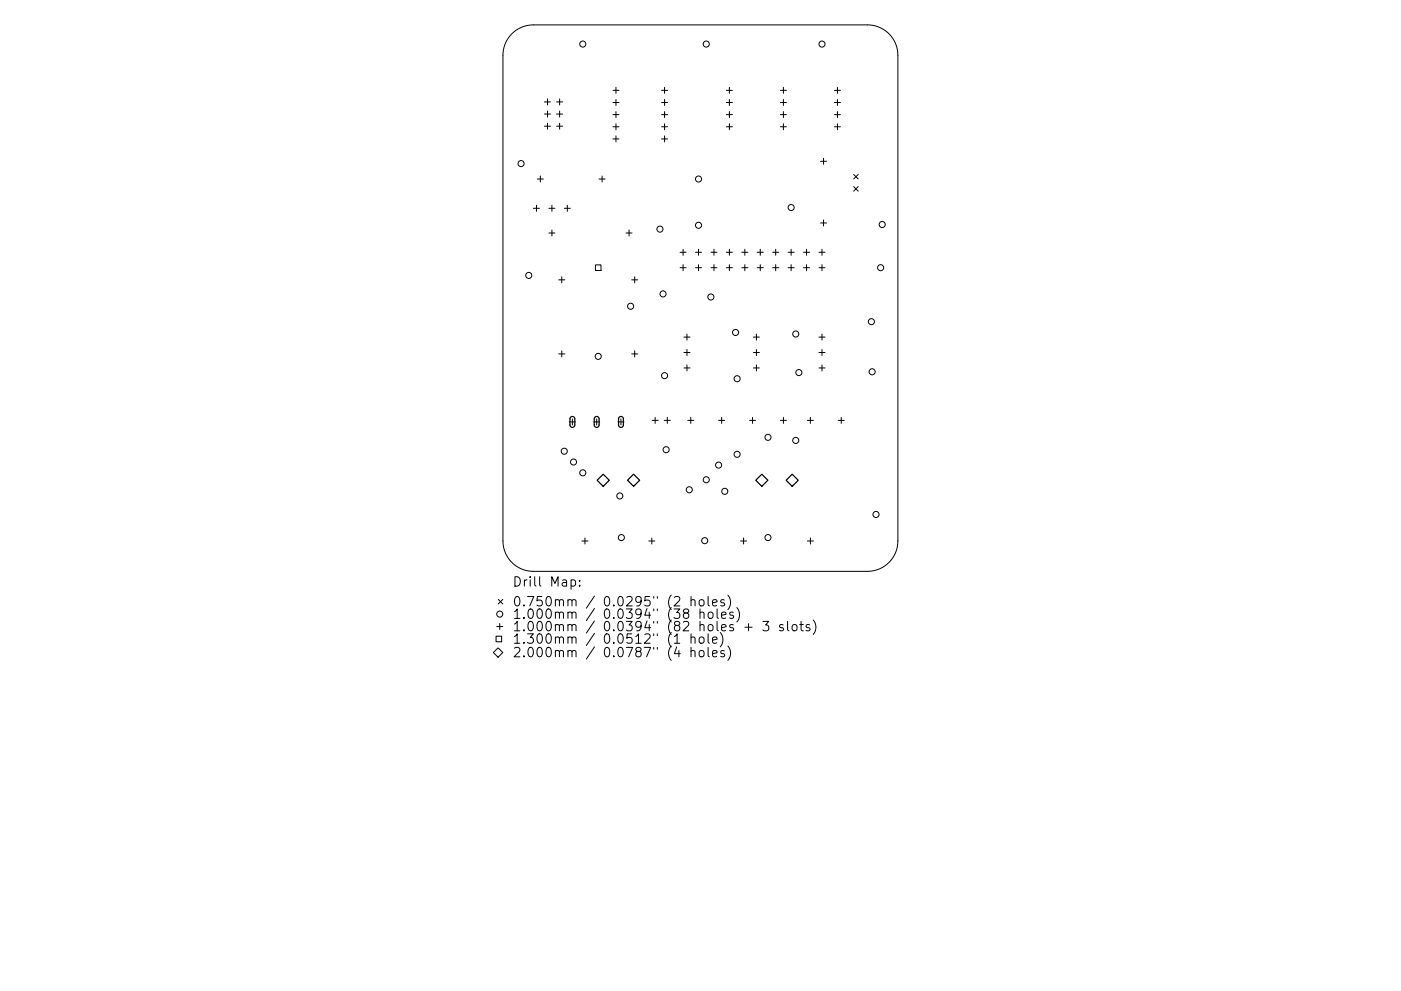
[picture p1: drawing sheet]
<svg xmlns="http://www.w3.org/2000/svg" width="297mm" height="210mm" viewBox="0 0 297 210" stroke-linecap="round" stroke-linejoin="round" font-family="sans-serif">
<defs><g id="words">
<g font-size="2.8">
<text x="108.6" y="124.5">Drill Map:</text>
<text x="108.6" y="128.7">0.750mm / 0.0295&quot; (2 holes)</text>
<text x="108.6" y="131.3">1.000mm / 0.0394&quot; (38 holes)</text>
<text x="108.6" y="133.9">1.000mm / 0.0394&quot; (82 holes + 3 slots)</text>
<text x="108.6" y="136.6">1.300mm / 0.0512&quot; (1 hole)</text>
<text x="108.6" y="139.4">2.000mm / 0.0787&quot; (4 holes)</text>
</g>
</g></defs>
<g fill="none" stroke="#000" stroke-width=".21">
<path d="M108.5 7.2a6.4 6.4 0 0 1 4.6-1.9h70.8a6.4 6.4 0 0 1 6.5 6.4v103.1a6.4 6.4 0 0 1-6.5 6.4h-70.8a6.4 6.4 0 0 1-6.5-6.4v-103.1a6.4 6.4 0 0 1 1.9-4.5zM130 19.2h1.2M130.6 18.5v1.3M140.3 19.2h1.2M140.9 18.5v1.3M154 19.2h1.3M154.6 18.5v1.3M165.5 19.2h1.2M166.1 18.5v1.3M176.9 19.2h1.3M177.6 18.5v1.3M113.9 38h1.3"/>
<path d="M114.6 37.3v1.3M115.4 21.6h1.3M115.4 24.2h1.3M115.4 26.8h1.3M116.1 21v1.3M116.1 23.6v1.2M116.1 26.1v1.3M118 21.6h1.3M118 24.2h1.3M118 26.8h1.3M118.7 21v1.3M118.7 23.6v1.2"/>
<path d="M118.7 26.1v1.3M127 38h1.3M127.7 37.3v1.3M130 21.7h1.2M130 24.3h1.2M130 26.9h1.2M130 29.5h1.2M130.6 21.1v1.3M130.6 23.7v1.3M130.6 26.3v1.2M130.6 28.8v1.3M140.3 21.7h1.2"/>
<path d="M140.3 24.3h1.2M140.3 26.9h1.2M140.3 29.5h1.2M140.9 21.1v1.3M140.9 23.7v1.3M140.9 26.3v1.2M140.9 28.8v1.3M154 21.7h1.3M154 24.3h1.3M154 26.9h1.3M154.6 21.1v1.3M154.6 23.7v1.3"/>
<path d="M154.6 26.3v1.2M165.5 21.7h1.2M165.5 24.3h1.2M165.5 26.9h1.2M166.1 21.1v1.3M166.1 23.7v1.3M166.1 26.3v1.2M174 34.2h1.2M174.6 33.6v1.3M176.9 21.7h1.3M176.9 24.3h1.3M176.9 26.9h1.3"/>
<path d="M177.6 21.1v1.3M177.6 23.7v1.3M177.6 26.3v1.2M181 37l1 1M181 39.6l1 1M182 37l-1 1M182 39.6l-1 1M113.1 44.2h1.3M113.7 43.5v1.3M116.4 44.2h1.3M116.4 49.4h1.3M117 43.5v1.3"/>
<path d="M117 48.8v1.3M118.5 59.4h1.2M119.1 58.7v1.3M119.6 44.2h1.3M120.3 43.5v1.3M126.2 56.2h1.2v1.2h-1.2zM132.7 49.4h1.3M133.4 48.8v1.3M133.9 59.4h1.3M134.6 58.7v1.3M144.2 53.5h1.3M144.2 56.8h1.3"/>
<path d="M144.8 52.9v1.3M144.8 56.2v1.2M147.5 53.5h1.2M147.5 56.8h1.2M148.1 52.9v1.3M148.1 56.2v1.2M150.7 53.5h1.3M150.7 56.8h1.3M151.4 52.9v1.3M151.4 56.2v1.2M154 53.5h1.3M154 56.8h1.3"/>
<path d="M154.6 52.9v1.3M154.6 56.2v1.2M157.3 53.5h1.3M157.3 56.8h1.3M157.9 52.9v1.3M157.9 56.2v1.2M160.5 53.5h1.3M160.5 56.8h1.3M161.2 52.9v1.3M161.2 56.2v1.2M163.8 53.5h1.3M163.8 56.8h1.3"/>
<path d="M164.5 52.9v1.3M164.5 56.2v1.2M167.1 53.5h1.3M167.1 56.8h1.3M167.7 52.9v1.3M167.7 56.2v1.2M170.4 53.5h1.3M170.4 56.8h1.3M171 52.9v1.3M171 56.2v1.2M173.6 53.5h1.3M173.6 56.8h1.3"/>
<path d="M174 47.3h1.2M174.3 52.9v1.3M174.3 56.2v1.2M174.6 46.7v1.3M118.5 75.1h1.2M119.1 74.4v1.3M133.9 75.1h1.3M134.6 74.4v1.3M145 71.5h1.3M145 74.8h1.3M145 78.1h1.3M145.6 70.9v1.3"/>
<path d="M145.6 74.1v1.3M145.6 77.4v1.3M159.7 71.5h1.3M159.7 74.8h1.3M159.7 78.1h1.3M160.4 70.9v1.3M160.4 74.1v1.3M160.4 77.4v1.3M173.6 71.5h1.3M173.6 74.8h1.3M173.6 78.1h1.3M174.3 70.9v1.3"/>
<path d="M174.3 74.1v1.3M174.3 77.4v1.3M120.7 89.5h1.3M121.4 88.9v1.3M125.9 89.5h1.3M126.5 88.9v1.3M131 89.5h1.3M131.7 88.9v1.3M138.3 89.2h1.2M138.9 88.5v1.3M140.8 89.2h1.3M141.5 88.5v1.3"/>
<path d="M145.8 89.2h1.3M146.5 88.5v1.3M152.4 89.2h1.2M153 88.5v1.3M158.9 89.2h1.3M159.6 88.5v1.3M165.5 89.2h1.2M166.1 88.5v1.3M171.2 89.2h1.3M171.8 88.5v1.3M177.7 89.2h1.3M178.4 88.5v1.3"/>
<path d="M123.4 114.8h1.3M124 114.1v1.3M137.6 114.8h1.2M138.2 114.1v1.3M157 114.8h1.3M157.7 114.1v1.3M171.2 114.8h1.3M171.8 114.1v1.3M104.6 138.4l1-1 1 1-1 1zM105.2 135h1.2v1.2h-1.2zM105.3 132.9h1.3M105.6 127.2l1 .9"/>
<path d="M106 132.3v1.3M106.6 127.2l-1 .9M121.1 123.1l.6-.1 .3 .4v.6l-.2 .3h-.7M122.9 124.2v.2M122.9 123.1v.2M143 135l.6-.5v2M145.3 130.1l-.4-.4 .1-.3 .3-.2 .5 .1 .2 .3-.1 .3-.8 .2-.2 .3v.4l.4 .4h.4l.3-.4v-.4l-.3-.3M146.5 127.4l.3-.2 .5 .1 .1 1.3M146.5 135.3l.3-.2 .5 .1 .1 1.3M146.5 138.2l.3-.2 .5 .1 .1 1.3M146.5 126.6v2M146.5 134.5v2"/>
<path d="M146.5 137.4v2M148.3 127.4l.3-.2a.54 .54 0 0 1 .7 .4v.6a.54 .54 0 0 1-.6 .4 .54 .54 0 0 1-.5-.4zM148.3 135.3a.54 .54 0 0 1 .6-.2 .54 .54 0 0 1 .4 .4v.6a.54 .54 0 0 1-.6 .4 .54 .54 0 0 1-.5-.4zM148.3 138.2a.54 .54 0 0 1 .6-.2 .54 .54 0 0 1 .4 .4v.6a.54 .54 0 0 1-.6 .4 .54 .54 0 0 1-.5-.4zM148.4 130.1a.5 .5 0 0 1 .9 0v1.1M148.4 129.2v2M150.1 126.6v1.7l.3 .3M150.1 134.5v1.7l.3 .3M150.1 137.4v1.7l.3 .3M150.2 130.1a.54 .54 0 0 1 .6-.2 .54 .54 0 0 1 .4 .3v.6a.54 .54 0 0 1-.5 .4 .54 .54 0 0 1-.6-.4zM151.1 127.9l.9-.2-.1-.4-.5-.1-.3 .3 .1 1h.7M151.1 135.8l.9-.2-.1-.4-.5-.1-.3 .3 .1 1h.7"/>
<path d="M151.1 138.7l.9-.2-.1-.4-.5-.1-.3 .3 .1 1h.7M152 129.2v1.7l.3 .3M152.7 134.2a2.29 2.29 0 0 1 0 3M153 130.5l.9-.2-.1-.3-.5-.1-.3 .2 .1 1h.7M153.6 127.3l-.5-.1-.3 .3 .1 .3 .7 .2v.5h-.8M153.6 138.1l-.5-.1-.3 .3 .1 .3 .7 .2v.5h-.8M154.3 126.3a2.29 2.29 0 0 1 0 3M154.3 137.1a2.29 2.29 0 0 1 0 3M155.5 130l-.5-.1-.3 .2 .1 .3 .7 .2v.5h-.8M156.2 128.9a2.29 2.29 0 0 1 0 3.1M157.9 133.1h1.6M158.7 132.3v1.5"/>
<path d="M161.7 131.8h1.3l-.7 .8a.54 .54 0 0 1 .7 .4v.5l-.2 .2-.8 .1-.3-.2M166 132.6l-.4-.1-.3 .3 .1 .3 .6 .2v.4h-.7M167 131.8v1.8l.3 .2M168 132.7a.54 .54 0 0 1 .6-.2 .54 .54 0 0 1 .4 .4v.6a.54 .54 0 0 1-.5 .4 .54 .54 0 0 1-.6-.4zM169.6 132.5h.7M169.8 131.8v1.8l.1 .1 .4 .1M171.7 132.6l-.5-.1-.3 .3 .1 .3 .7 .2v.4h-.8M172.4 131.6a2.29 2.29 0 0 1 0 3"/>
<circle cx="123.6" cy="9.4" r=".64"/>
<circle cx="149.7" cy="9.4" r=".64"/>
<circle cx="174.3" cy="9.4" r=".64"/>
<circle cx="110.5" cy="34.7" r=".64"/>
<circle cx="148.1" cy="38" r=".64"/>
<circle cx="112.1" cy="58.4" r=".64"/>
<circle cx="139.9" cy="48.6" r=".64"/>
<circle cx="148.1" cy="47.8" r=".64"/>
<circle cx="167.7" cy="44" r=".64"/>
<circle cx="186.7" cy="56.8" r=".64"/>
<circle cx="187" cy="47.6" r=".64"/>
<circle cx="126.8" cy="75.6" r=".64"/>
<circle cx="133.7" cy="65" r=".64"/>
<circle cx="140.6" cy="62.4" r=".64"/>
<circle cx="140.9" cy="79.7" r=".64"/>
<circle cx="150.7" cy="63" r=".64"/>
<circle cx="156" cy="70.5" r=".64"/>
<circle cx="168.7" cy="70.9" r=".64"/>
<circle cx="169.4" cy="79" r=".64"/>
<circle cx="184.7" cy="68.2" r=".64"/>
<circle cx="184.9" cy="78.9" r=".64"/>
<circle cx="119.6" cy="95.7" r=".64"/>
<circle cx="121.6" cy="98" r=".64"/>
<circle cx="141.2" cy="95.4" r=".64"/>
<circle cx="152.4" cy="98.7" r=".64"/>
<circle cx="156.3" cy="80.4" r=".64"/>
<circle cx="156.3" cy="96.4" r=".64"/>
<circle cx="162.8" cy="92.8" r=".64"/>
<circle cx="168.7" cy="93.4" r=".64"/>
<circle cx="123.6" cy="100.3" r=".64"/>
<circle cx="131.4" cy="105.2" r=".64"/>
<circle cx="131.7" cy="114.1" r=".64"/>
<circle cx="146.1" cy="103.9" r=".64"/>
<circle cx="149.4" cy="114.7" r=".64"/>
<circle cx="149.7" cy="101.8" r=".64"/>
<circle cx="153.7" cy="104.2" r=".64"/>
<circle cx="162.8" cy="114.1" r=".64"/>
<circle cx="185.7" cy="109.1" r=".64"/>
<circle cx="106" cy="130.3" r=".64"/>
</g>
<path d="M121 88.5l.5-.1 .4 .3v1.6l-.4 .4-.4-.1-.2-.3-.1-1.5zM126.1 88.5l.5-.1 .4 .3v1.6l-.4 .4-.4-.1-.2-.3v-1.5zM131.3 88.5l.5-.1 .4 .3v1.6l-.4 .4-.4-.1-.2-.3-.1-1.5zM126.6 101.9l1.3-1.3 1.3 1.3-1.3 1.3zM133 101.9l1.3-1.3 1.3 1.3-1.3 1.3zM160.2 101.9l1.3-1.3 1.3 1.3-1.3 1.3zM168 100.6l1.2 1.3-1.2 1.3-1.3-1.3z" fill="none" stroke="#000" stroke-width=".26"/>
<use href="#words"/>
</svg>
